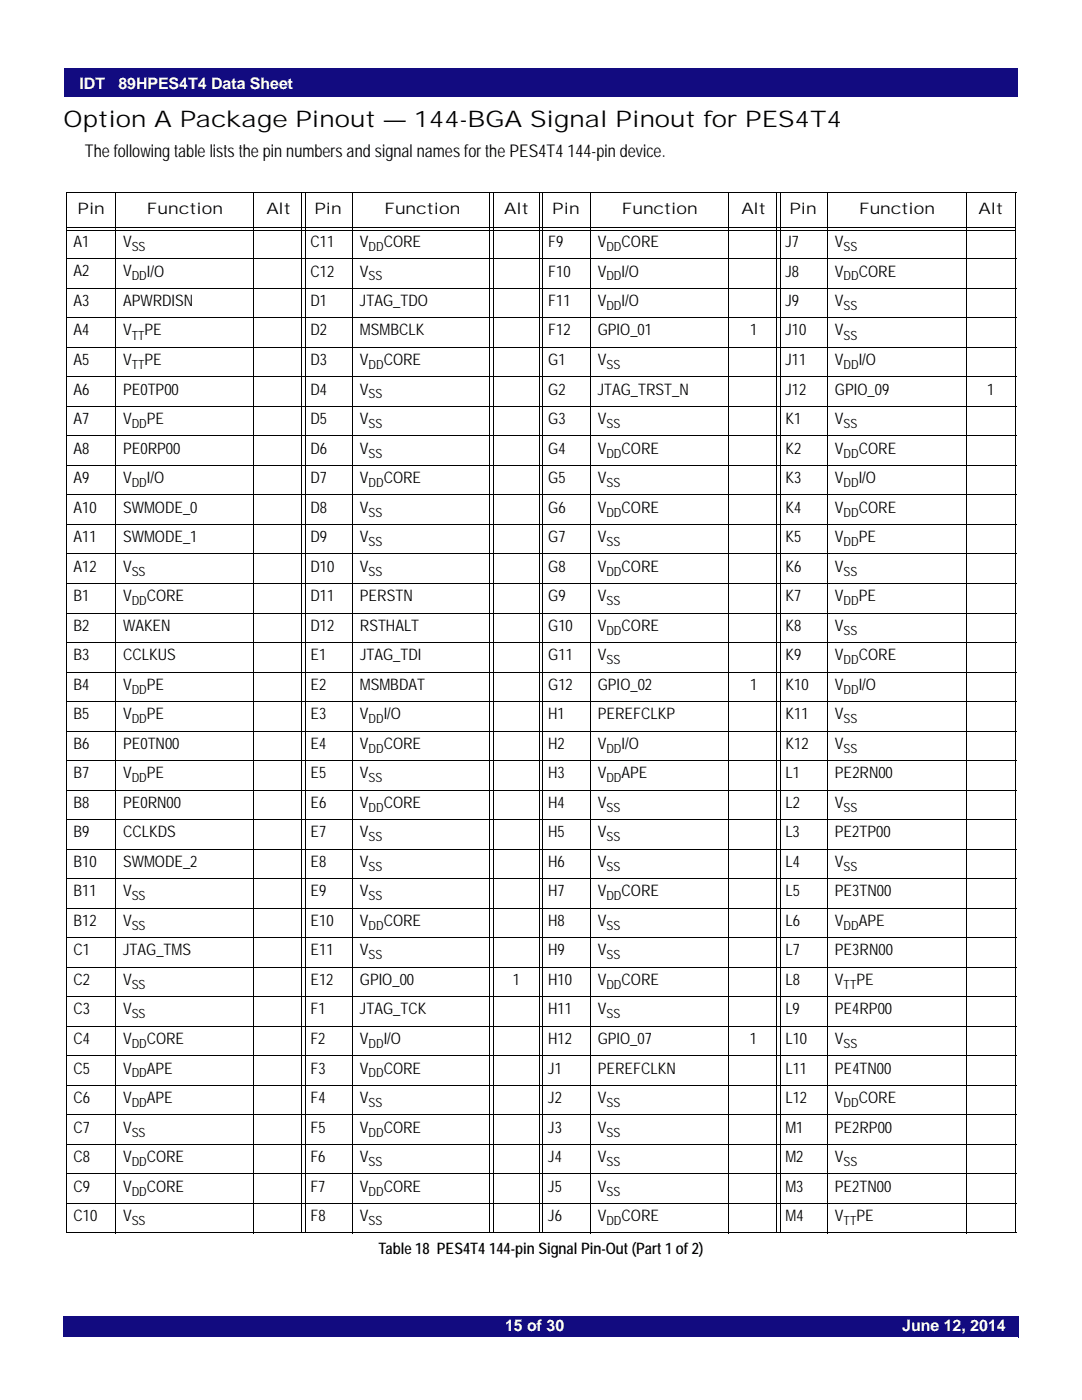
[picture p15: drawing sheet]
<svg xmlns="http://www.w3.org/2000/svg" width="216mm" height="279mm" viewBox="0 0 216 279" stroke-linecap="round" stroke-linejoin="round" font-family="sans-serif">
<defs><g id="words">
<text font-size="4.6" x="12.7" y="25.3">Option A Package Pinout — 144-BGA Signal Pinout for PES4T4</text>
<text font-size="3.5" x="16.9" y="31.3">The following table lists the pin numbers and signal names for the PES4T4 144-pin device.</text>
<g font-size="3.2" fill="#fff">
<text x="15.9" y="17.7">IDT</text>
<text x="23.6" y="17.7">89HPES4T4 Data Sheet</text>
<text x="100.8" y="265.5">15 of 30</text>
<text x="180" y="265.5">June 12, 2014</text>
</g>
<g font-size="3.2">
<text x="15.5" y="42.7">Pin</text>
<text x="29.3" y="42.7">Function</text>
<text x="53.1" y="42.7">Alt</text>
<text x="62.8" y="42.7">Pin</text>
<text x="76.7" y="42.7">Function</text>
<text x="100.6" y="42.7">Alt</text>
<text x="110.2" y="42.7">Pin</text>
<text x="124.1" y="42.7">Function</text>
<text x="147.9" y="42.7">Alt</text>
<text x="157.5" y="42.7">Pin</text>
<text x="171.4" y="42.7">Function</text>
<text x="195.3" y="42.7">Alt</text>
<text x="14.7" y="49.3">A1</text>
<text x="24.6" y="49.3">V</text>
<text x="61.9" y="49.3">C11</text>
<text x="71.8" y="49.3">V</text>
<text x="76.6" y="49.3">CORE</text>
<text x="109.4" y="49.3">F9</text>
<text x="119.3" y="49.3">V</text>
<text x="124" y="49.3">CORE</text>
<text x="156.7" y="49.3">J7</text>
<text x="166.6" y="49.3">V</text>
<text x="14.7" y="55.2">A2</text>
<text x="24.6" y="55.2">V</text>
<text x="29.3" y="55.2">I/O</text>
<text x="61.9" y="55.2">C12</text>
<text x="71.8" y="55.2">V</text>
<text x="109.4" y="55.2">F10</text>
<text x="119.3" y="55.2">V</text>
<text x="124" y="55.2">I/O</text>
<text x="156.7" y="55.2">J8</text>
<text x="166.6" y="55.2">V</text>
<text x="171.3" y="55.2">CORE</text>
<text x="14.7" y="61.1">A3</text>
<text x="24.6" y="61.1">APWRDISN</text>
<text x="61.9" y="61.1">D1</text>
<text x="71.8" y="61.1">JTAG_TDO</text>
<text x="109.4" y="61.1">F11</text>
<text x="119.3" y="61.1">V</text>
<text x="124" y="61.1">I/O</text>
<text x="156.7" y="61.1">J9</text>
<text x="166.6" y="61.1">V</text>
<text x="14.7" y="67">A4</text>
<text x="24.6" y="67">V</text>
<text x="28.8" y="67">PE</text>
<text x="61.9" y="67">D2</text>
<text x="71.8" y="67">MSMBCLK</text>
<text x="109.4" y="67">F12</text>
<text x="119.3" y="67">GPIO_01</text>
<text x="149.7" y="67">1</text>
<text x="156.7" y="67">J10</text>
<text x="166.6" y="67">V</text>
<text x="14.7" y="72.9">A5</text>
<text x="24.6" y="72.9">V</text>
<text x="28.8" y="72.9">PE</text>
<text x="61.9" y="72.9">D3</text>
<text x="71.8" y="72.9">V</text>
<text x="76.6" y="72.9">CORE</text>
<text x="109.4" y="72.9">G1</text>
<text x="119.3" y="72.9">V</text>
<text x="156.7" y="72.9">J11</text>
<text x="166.6" y="72.9">V</text>
<text x="171.3" y="72.9">I/O</text>
<text x="14.7" y="78.7">A6</text>
<text x="24.6" y="78.7">PE0TP00</text>
<text x="61.9" y="78.7">D4</text>
<text x="71.8" y="78.7">V</text>
<text x="109.4" y="78.7">G2</text>
<text x="119.3" y="78.7">JTAG_TRST_N</text>
<text x="156.7" y="78.7">J12</text>
<text x="166.6" y="78.7">GPIO_09</text>
<text x="197" y="78.7">1</text>
<text x="14.7" y="84.6">A7</text>
<text x="24.6" y="84.6">V</text>
<text x="29.3" y="84.6">PE</text>
<text x="61.9" y="84.6">D5</text>
<text x="71.8" y="84.6">V</text>
<text x="109.4" y="84.6">G3</text>
<text x="119.3" y="84.6">V</text>
<text x="156.7" y="84.6">K1</text>
<text x="166.6" y="84.6">V</text>
<text x="14.7" y="90.5">A8</text>
<text x="24.6" y="90.5">PE0RP00</text>
<text x="61.9" y="90.5">D6</text>
<text x="71.8" y="90.5">V</text>
<text x="109.4" y="90.5">G4</text>
<text x="119.3" y="90.5">V</text>
<text x="124" y="90.5">CORE</text>
<text x="156.7" y="90.5">K2</text>
<text x="166.6" y="90.5">V</text>
<text x="171.3" y="90.5">CORE</text>
<text x="14.7" y="96.4">A9</text>
<text x="24.6" y="96.4">V</text>
<text x="29.3" y="96.4">I/O</text>
<text x="61.9" y="96.4">D7</text>
<text x="71.8" y="96.4">V</text>
<text x="76.6" y="96.4">CORE</text>
<text x="109.4" y="96.4">G5</text>
<text x="119.3" y="96.4">V</text>
<text x="156.7" y="96.4">K3</text>
<text x="166.6" y="96.4">V</text>
<text x="171.3" y="96.4">I/O</text>
<text x="14.7" y="102.3">A10</text>
<text x="24.6" y="102.3">SWMODE_0</text>
<text x="61.9" y="102.3">D8</text>
<text x="71.8" y="102.3">V</text>
<text x="109.4" y="102.3">G6</text>
<text x="119.3" y="102.3">V</text>
<text x="124" y="102.3">CORE</text>
<text x="156.7" y="102.3">K4</text>
<text x="166.6" y="102.3">V</text>
<text x="171.3" y="102.3">CORE</text>
<text x="14.7" y="108.2">A11</text>
<text x="24.6" y="108.2">SWMODE_1</text>
<text x="61.9" y="108.2">D9</text>
<text x="71.8" y="108.2">V</text>
<text x="109.4" y="108.2">G7</text>
<text x="119.3" y="108.2">V</text>
<text x="156.7" y="108.2">K5</text>
<text x="166.6" y="108.2">V</text>
<text x="171.3" y="108.2">PE</text>
<text x="14.7" y="114.1">A12</text>
<text x="14.7" y="120">B1</text>
<text x="24.6" y="114.1">V</text>
<text x="24.6" y="120">V</text>
<text x="29.3" y="120">CORE</text>
<text x="61.9" y="114.1">D10</text>
<text x="61.9" y="120">D11</text>
<text x="71.8" y="120">PERSTN</text>
<text x="71.8" y="114.1">V</text>
<text x="109.4" y="120">G9</text>
<text x="109.4" y="114.1">G8</text>
<text x="119.3" y="120">V</text>
<text x="119.3" y="114.1">V</text>
<text x="124" y="114.1">CORE</text>
<text x="156.7" y="120">K7</text>
<text x="156.7" y="114.1">K6</text>
<text x="166.6" y="120">V</text>
<text x="166.6" y="114.1">V</text>
<text x="171.3" y="120">PE</text>
<text x="14.7" y="125.9">B2</text>
<text x="24.6" y="125.9">WAKEN</text>
<text x="61.9" y="125.9">D12</text>
<text x="71.8" y="125.9">RSTHALT</text>
<text x="109.4" y="125.9">G10</text>
<text x="119.3" y="125.9">V</text>
<text x="124" y="125.9">CORE</text>
<text x="156.7" y="125.9">K8</text>
<text x="166.6" y="125.9">V</text>
<text x="14.7" y="131.8">B3</text>
<text x="24.6" y="131.8">CCLKUS</text>
<text x="61.9" y="131.8">E1</text>
<text x="71.8" y="131.8">JTAG_TDI</text>
<text x="109.4" y="131.8">G11</text>
<text x="119.3" y="131.8">V</text>
<text x="156.7" y="131.8">K9</text>
<text x="166.6" y="131.8">V</text>
<text x="171.3" y="131.8">CORE</text>
<text x="14.7" y="137.6">B4</text>
<text x="24.6" y="137.6">V</text>
<text x="29.3" y="137.6">PE</text>
<text x="61.9" y="137.6">E2</text>
<text x="71.8" y="137.6">MSMBDAT</text>
<text x="109.4" y="137.6">G12</text>
<text x="119.3" y="137.6">GPIO_02</text>
<text x="149.7" y="137.6">1</text>
<text x="156.7" y="137.6">K10</text>
<text x="166.6" y="137.6">V</text>
<text x="171.3" y="137.6">I/O</text>
<text x="14.7" y="143.6">B5</text>
<text x="24.6" y="143.6">V</text>
<text x="29.3" y="143.6">PE</text>
<text x="61.9" y="143.6">E3</text>
<text x="71.8" y="143.6">V</text>
<text x="76.6" y="143.6">I/O</text>
<text x="109.4" y="143.6">H1</text>
<text x="119.3" y="143.6">PEREFCLKP</text>
<text x="156.7" y="143.6">K11</text>
<text x="166.6" y="143.6">V</text>
<text x="14.7" y="149.4">B6</text>
<text x="24.6" y="149.4">PE0TN00</text>
<text x="61.9" y="149.4">E4</text>
<text x="71.8" y="149.4">V</text>
<text x="76.6" y="149.4">CORE</text>
<text x="109.4" y="149.4">H2</text>
<text x="119.3" y="149.4">V</text>
<text x="124" y="149.4">I/O</text>
<text x="156.7" y="149.4">K12</text>
<text x="166.6" y="149.4">V</text>
<text x="14.7" y="155.3">B7</text>
<text x="24.6" y="155.3">V</text>
<text x="29.3" y="155.3">PE</text>
<text x="61.9" y="155.3">E5</text>
<text x="71.8" y="155.3">V</text>
<text x="109.4" y="155.3">H3</text>
<text x="119.3" y="155.3">V</text>
<text x="124" y="155.3">APE</text>
<text x="156.7" y="155.3">L1</text>
<text x="166.6" y="155.3">PE2RN00</text>
<text x="14.7" y="161.2">B8</text>
<text x="24.6" y="161.2">PE0RN00</text>
<text x="61.9" y="161.2">E6</text>
<text x="71.8" y="161.2">V</text>
<text x="76.6" y="161.2">CORE</text>
<text x="109.4" y="161.2">H4</text>
<text x="119.3" y="161.2">V</text>
<text x="156.7" y="161.2">L2</text>
<text x="166.6" y="161.2">V</text>
<text x="14.7" y="167.1">B9</text>
<text x="24.6" y="167.1">CCLKDS</text>
<text x="61.9" y="167.1">E7</text>
<text x="71.8" y="167.1">V</text>
<text x="109.4" y="167.1">H5</text>
<text x="119.3" y="167.1">V</text>
<text x="156.7" y="167.1">L3</text>
<text x="166.6" y="167.1">PE2TP00</text>
<text x="14.7" y="173">B10</text>
<text x="24.6" y="173">SWMODE_2</text>
<text x="61.9" y="173">E8</text>
<text x="71.8" y="173">V</text>
<text x="109.4" y="173">H6</text>
<text x="119.3" y="173">V</text>
<text x="156.7" y="173">L4</text>
<text x="166.6" y="173">V</text>
<text x="14.7" y="178.9">B11</text>
<text x="24.6" y="178.9">V</text>
<text x="61.9" y="178.9">E9</text>
<text x="71.8" y="178.9">V</text>
<text x="109.4" y="178.9">H7</text>
<text x="119.3" y="178.9">V</text>
<text x="124" y="178.9">CORE</text>
<text x="156.7" y="178.9">L5</text>
<text x="166.6" y="178.9">PE3TN00</text>
<text x="14.7" y="184.8">B12</text>
<text x="24.6" y="184.8">V</text>
<text x="61.9" y="184.8">E10</text>
<text x="71.8" y="184.8">V</text>
<text x="76.6" y="184.8">CORE</text>
<text x="109.4" y="184.8">H8</text>
<text x="119.3" y="184.8">V</text>
<text x="156.7" y="184.8">L6</text>
<text x="166.6" y="184.8">V</text>
<text x="171.3" y="184.8">APE</text>
<text x="14.7" y="190.7">C1</text>
<text x="24.5" y="190.7">JTAG_TMS</text>
<text x="61.9" y="190.7">E11</text>
<text x="71.8" y="190.7">V</text>
<text x="109.4" y="190.7">H9</text>
<text x="119.3" y="190.7">V</text>
<text x="156.7" y="190.7">L7</text>
<text x="166.6" y="190.7">PE3RN00</text>
<text x="14.7" y="196.6">C2</text>
<text x="24.6" y="196.6">V</text>
<text x="61.9" y="196.6">E12</text>
<text x="71.8" y="196.6">GPIO_00</text>
<text x="102.3" y="196.6">1</text>
<text x="109.4" y="196.6">H10</text>
<text x="119.3" y="196.6">V</text>
<text x="124" y="196.6">CORE</text>
<text x="156.7" y="196.6">L8</text>
<text x="166.6" y="196.6">V</text>
<text x="170.9" y="196.6">PE</text>
<text x="14.7" y="202.5">C3</text>
<text x="24.6" y="202.5">V</text>
<text x="61.9" y="202.5">F1</text>
<text x="71.8" y="202.5">JTAG_TCK</text>
<text x="109.4" y="202.5">H11</text>
<text x="119.3" y="202.5">V</text>
<text x="156.7" y="202.5">L9</text>
<text x="166.6" y="202.5">PE4RP00</text>
<text x="14.7" y="208.3">C4</text>
<text x="24.6" y="208.3">V</text>
<text x="29.3" y="208.3">CORE</text>
<text x="61.9" y="208.3">F2</text>
<text x="71.8" y="208.3">V</text>
<text x="76.6" y="208.3">I/O</text>
<text x="109.4" y="208.3">H12</text>
<text x="119.3" y="208.3">GPIO_07</text>
<text x="149.6" y="208.3">1</text>
<text x="156.7" y="208.3">L10</text>
<text x="166.6" y="208.3">V</text>
<text x="14.7" y="214.2">C5</text>
<text x="24.6" y="214.2">V</text>
<text x="29.3" y="214.2">APE</text>
<text x="61.9" y="214.2">F3</text>
<text x="71.8" y="214.2">V</text>
<text x="76.6" y="214.2">CORE</text>
<text x="109.4" y="214.2">J1</text>
<text x="119.3" y="214.2">PEREFCLKN</text>
<text x="156.7" y="214.2">L11</text>
<text x="166.6" y="214.2">PE4TN00</text>
<text x="14.7" y="220.1">C6</text>
<text x="24.6" y="220.1">V</text>
<text x="29.3" y="220.1">APE</text>
<text x="61.9" y="220.1">F4</text>
<text x="71.8" y="220.1">V</text>
<text x="109.4" y="220.1">J2</text>
<text x="119.3" y="220.1">V</text>
<text x="156.7" y="220.1">L12</text>
<text x="166.6" y="220.1">V</text>
<text x="171.3" y="220.1">CORE</text>
<text x="14.7" y="226">C7</text>
<text x="24.6" y="226">V</text>
<text x="61.9" y="226">F5</text>
<text x="71.8" y="226">V</text>
<text x="76.6" y="226">CORE</text>
<text x="109.4" y="226">J3</text>
<text x="119.3" y="226">V</text>
<text x="156.7" y="226">M1</text>
<text x="166.6" y="226">PE2RP00</text>
<text x="14.7" y="231.9">C8</text>
<text x="24.6" y="231.9">V</text>
<text x="29.3" y="231.9">CORE</text>
<text x="61.9" y="231.9">F6</text>
<text x="71.8" y="231.9">V</text>
<text x="109.4" y="231.9">J4</text>
<text x="119.3" y="231.9">V</text>
<text x="156.7" y="231.9">M2</text>
<text x="166.6" y="231.9">V</text>
<text x="14.7" y="237.8">C9</text>
<text x="24.6" y="237.8">V</text>
<text x="29.3" y="237.8">CORE</text>
<text x="61.9" y="237.8">F7</text>
<text x="71.8" y="237.8">V</text>
<text x="76.6" y="237.8">CORE</text>
<text x="109.4" y="237.8">J5</text>
<text x="119.3" y="237.8">V</text>
<text x="156.7" y="237.8">M3</text>
<text x="166.6" y="237.8">PE2TN00</text>
<text x="14.7" y="243.7">C10</text>
<text x="24.6" y="243.7">V</text>
<text x="61.9" y="243.7">F8</text>
<text x="71.8" y="243.7">V</text>
<text x="109.4" y="243.7">J6</text>
<text x="119.3" y="243.7">V</text>
<text x="124" y="243.7">CORE</text>
<text x="156.7" y="243.7">M4</text>
<text x="166.6" y="243.7">V</text>
<text x="170.9" y="243.7">PE</text>
<text x="75.5" y="250.3">Table 18 PES4T4 144-pin Signal Pin-Out (Part 1 of 2)</text>
</g>
<g font-size="2.5">
<text x="26.3" y="50.1">SS</text>
<text x="73.6" y="50.1">DD</text>
<text x="121" y="50.1">DD</text>
<text x="168.3" y="50.1">SS</text>
<text x="26.3" y="56">DD</text>
<text x="73.6" y="56">SS</text>
<text x="121" y="56">DD</text>
<text x="168.3" y="56">DD</text>
<text x="121" y="61.8">DD</text>
<text x="168.3" y="61.8">SS</text>
<text x="26.3" y="67.8">TT</text>
<text x="168.3" y="67.8">SS</text>
<text x="26.3" y="73.6">TT</text>
<text x="73.6" y="73.6">DD</text>
<text x="121" y="73.6">SS</text>
<text x="168.3" y="73.6">DD</text>
<text x="73.6" y="79.5">SS</text>
<text x="26.3" y="85.4">DD</text>
<text x="73.6" y="85.4">SS</text>
<text x="121" y="85.4">SS</text>
<text x="168.3" y="85.4">SS</text>
<text x="73.6" y="91.3">SS</text>
<text x="121" y="91.3">DD</text>
<text x="168.3" y="91.3">DD</text>
<text x="26.3" y="97.2">DD</text>
<text x="73.6" y="97.2">DD</text>
<text x="121" y="97.2">SS</text>
<text x="168.3" y="97.2">DD</text>
<text x="73.6" y="103.1">SS</text>
<text x="121" y="103.1">DD</text>
<text x="168.3" y="103.1">DD</text>
<text x="73.6" y="109">SS</text>
<text x="121" y="109">SS</text>
<text x="168.3" y="109">DD</text>
<text x="26.3" y="114.9">SS</text>
<text x="73.6" y="114.9">SS</text>
<text x="121" y="114.9">DD</text>
<text x="168.3" y="114.9">SS</text>
<text x="26.3" y="120.8">DD</text>
<text x="121" y="120.8">SS</text>
<text x="168.3" y="120.8">DD</text>
<text x="121" y="126.7">DD</text>
<text x="168.3" y="126.7">SS</text>
<text x="121" y="132.5">SS</text>
<text x="168.3" y="132.5">DD</text>
<text x="26.3" y="138.5">DD</text>
<text x="168.3" y="138.5">DD</text>
<text x="26.3" y="144.3">DD</text>
<text x="73.6" y="144.3">DD</text>
<text x="168.3" y="144.3">SS</text>
<text x="73.6" y="150.2">DD</text>
<text x="121" y="150.2">DD</text>
<text x="168.3" y="150.2">SS</text>
<text x="26.3" y="156.1">DD</text>
<text x="73.6" y="156.1">SS</text>
<text x="121" y="156.1">DD</text>
<text x="73.6" y="162">DD</text>
<text x="73.6" y="167.9">SS</text>
<text x="121" y="162">SS</text>
<text x="121" y="167.9">SS</text>
<text x="168.3" y="162">SS</text>
<text x="73.6" y="173.8">SS</text>
<text x="121" y="173.8">SS</text>
<text x="168.3" y="173.8">SS</text>
<text x="26.3" y="179.7">SS</text>
<text x="73.6" y="179.7">SS</text>
<text x="121" y="179.7">DD</text>
<text x="26.3" y="185.6">SS</text>
<text x="73.6" y="185.6">DD</text>
<text x="121" y="185.6">SS</text>
<text x="168.3" y="185.6">DD</text>
<text x="73.6" y="191.5">SS</text>
<text x="121" y="191.5">SS</text>
<text x="26.3" y="197.4">SS</text>
<text x="121" y="197.4">DD</text>
<text x="168.3" y="197.4">TT</text>
<text x="26.3" y="203.3">SS</text>
<text x="121" y="203.3">SS</text>
<text x="26.3" y="209.1">DD</text>
<text x="73.6" y="209.1">DD</text>
<text x="168.3" y="209.1">SS</text>
<text x="26.3" y="215">DD</text>
<text x="73.6" y="215">DD</text>
<text x="26.3" y="220.9">DD</text>
<text x="73.6" y="220.9">SS</text>
<text x="121" y="220.9">SS</text>
<text x="168.3" y="220.9">DD</text>
<text x="26.3" y="226.8">SS</text>
<text x="73.6" y="226.8">DD</text>
<text x="121" y="226.8">SS</text>
<text x="26.3" y="232.7">DD</text>
<text x="73.6" y="232.7">SS</text>
<text x="121" y="232.7">SS</text>
<text x="168.3" y="232.7">SS</text>
<text x="26.3" y="238.6">DD</text>
<text x="73.6" y="238.6">DD</text>
<text x="121" y="238.6">SS</text>
<text x="26.3" y="244.5">SS</text>
<text x="73.6" y="244.5">SS</text>
<text x="121" y="244.5">DD</text>
<text x="168.3" y="244.5">TT</text>
</g>
</g></defs>
<path d="M12.7 13.5h190.5v6h-190.5z" fill="#120b80"/>
<g fill="#fff">
<path d="M12.7 13.4h190.6v.2h-190.6z"/>
<path d="M203.1 13.5h.2v6.1h-.2z"/>
<path d="M12.6 19.4h190.6v.2h-190.6z"/>
<path d="M12.6 13.4h.2v6.1h-.2z"/>
</g>
<path d="M12.7 262.8h190.5v4h-190.5z" fill="#120b80"/>
<path d="M12.6 266.8h190.6M12.7 262.8h190.6M12.7 262.7v4.1M203.2 262.8v4.1" fill="none" stroke="#120b80" stroke-width=".2"/>
<g fill="none" stroke="#000" stroke-width=".2">
<path d="M13.2 38.4h189.5M13.3 38.5v207.5M23.1 38.4v207.7M50.7 38.4v207.7M60.2 38.5v207.5M60.9 38.5v207.5M70.4 38.4v207.7M97.7 38.5v207.5M98.5 38.5v207.5M107.6 38.5v207.5M108.3 38.5v207.5M117.9 38.4v207.7"/>
<path d="M145.4 38.4v207.7M155 38.5v207.5M155.7 38.5v207.5M165.2 38.4v207.7M192.8 38.4v207.7M202.6 38.5v42.5M13.2 51.6h189.5M13.2 57.5h189.5M13.4 45.4h189.1M13.4 46.1h189.1M13.2 63.4h189.5M13.2 69.3h189.5"/>
<path d="M13.2 75.2h189.5M13.2 81.1h189.5M13.2 87h189.5M13.2 92.9h189.5M13.2 98.8h189.5M202.6 81.2v94.1M13.2 104.7h189.5M13.2 110.6h189.5M13.2 116.5h189.5M13.2 122.3h189.5M13.2 128.2h189.5M13.2 134.1h189.5"/>
<path d="M13.2 140h189.5M13.2 145.9h189.5M13.2 151.8h189.5M13.2 157.7h189.5M13.2 163.6h189.5M13.2 169.5h189.5M13.2 175.4h189.5M202.6 175.5v70.5M13.2 181.3h189.5M13.2 187.2h189.5M13.2 193h189.5M13.2 198.9h189.5"/>
<path d="M13.2 204.8h189.5M13.2 210.7h189.5M13.2 216.6h189.5M13.2 222.5h189.5M13.2 228.4h189.5M13.2 234.3h189.5M13.2 240.2h189.5M13.2 246.1h189.5"/>
</g>
<use href="#words"/>
</svg>
